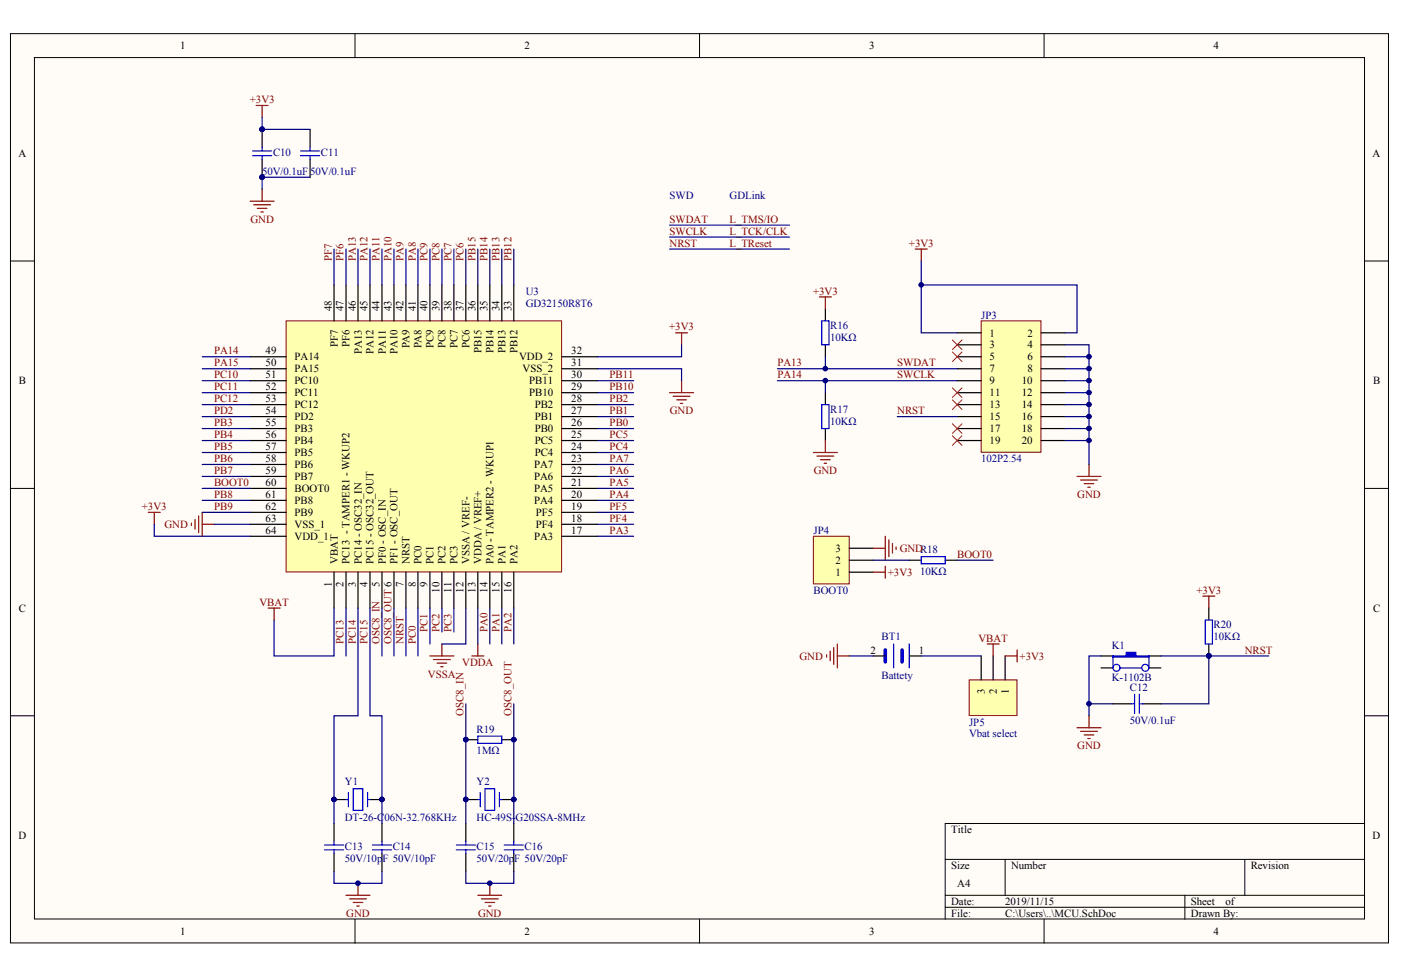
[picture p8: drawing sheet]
<svg xmlns="http://www.w3.org/2000/svg" width="289mm" height="202mm" viewBox="0 0 289 202" stroke-linecap="round" stroke-linejoin="round" font-family="sans-serif">
<defs><g id="words">
<g font-size="2.2">
<text x="37.1" y="10.1">1</text>
<text x="108.2" y="10.1">2</text>
<text x="179.2" y="10.1">3</text>
<text x="250.3" y="10.1">4</text>
<text x="3.8" y="32.4">A</text>
<text x="283.1" y="32.4">A</text>
<text x="68.4" y="64.2" transform="rotate(-90 68.4 64.2)">48</text>
<text x="70.9" y="64.2" transform="rotate(-90 70.9 64.2)">47</text>
<text x="73.4" y="64.2" transform="rotate(-90 73.4 64.2)">46</text>
<text x="75.8" y="64.2" transform="rotate(-90 75.8 64.2)">45</text>
<text x="78.3" y="64.2" transform="rotate(-90 78.3 64.2)">44</text>
<text x="80.8" y="64.2" transform="rotate(-90 80.8 64.2)">43</text>
<text x="83.2" y="64.2" transform="rotate(-90 83.2 64.2)">42</text>
<text x="85.7" y="64.2" transform="rotate(-90 85.7 64.2)">41</text>
<text x="88.2" y="64.2" transform="rotate(-90 88.2 64.2)">40</text>
<text x="90.6" y="64.2" transform="rotate(-90 90.6 64.2)">39</text>
<text x="93.1" y="64.2" transform="rotate(-90 93.1 64.2)">38</text>
<text x="95.6" y="64.2" transform="rotate(-90 95.6 64.2)">37</text>
<text x="98" y="64.2" transform="rotate(-90 98 64.2)">36</text>
<text x="100.5" y="64.2" transform="rotate(-90 100.5 64.2)">35</text>
<text x="103" y="64.2" transform="rotate(-90 103 64.2)">34</text>
<text x="105.5" y="64.2" transform="rotate(-90 105.5 64.2)">33</text>
<text x="69.6" y="71.5" transform="rotate(-90 69.6 71.5)">PF7</text>
<text x="72.1" y="71.5" transform="rotate(-90 72.1 71.5)">PF6</text>
<text x="84.5" y="71.9" transform="rotate(-90 84.5 71.9)">PA9</text>
<text x="87" y="71.9" transform="rotate(-90 87 71.9)">PA8</text>
<text x="89.4" y="71.8" transform="rotate(-90 89.4 71.8)">PC9</text>
<text x="91.9" y="71.8" transform="rotate(-90 91.9 71.8)">PC8</text>
<text x="94.4" y="71.8" transform="rotate(-90 94.4 71.8)">PC7</text>
<text x="96.8" y="71.8" transform="rotate(-90 96.8 71.8)">PC6</text>
<text x="204.1" y="69.4">1</text>
<text x="204.1" y="71.9">3</text>
<text x="211.9" y="69.4">2</text>
<text x="211.9" y="71.9">4</text>
<text x="54.8" y="73.1">49</text>
<text x="54.8" y="75.6">50</text>
<text x="60.7" y="74.3">PA14</text>
<text x="60.7" y="76.8">PA15</text>
<text x="74.6" y="73" transform="rotate(-90 74.6 73)">PA13</text>
<text x="77" y="73" transform="rotate(-90 77 73)">PA12</text>
<text x="79.5" y="73" transform="rotate(-90 79.5 73)">PA11</text>
<text x="82" y="73" transform="rotate(-90 82 73)">PA10</text>
<text x="99.3" y="72.9" transform="rotate(-90 99.3 72.9)">PB15</text>
<text x="101.8" y="72.9" transform="rotate(-90 101.8 72.9)">PB14</text>
<text x="104.2" y="72.9" transform="rotate(-90 104.2 72.9)">PB13</text>
<text x="106.7" y="72.9" transform="rotate(-90 106.7 72.9)">PB12</text>
<text x="107.1" y="74.3">VDD_2</text>
<text x="107.8" y="76.8">VSS_2</text>
<text x="117.8" y="75.6">31</text>
<text x="117.8" y="73.1">32</text>
<text x="204.1" y="74.3">5</text>
<text x="204.1" y="76.8">7</text>
<text x="211.9" y="74.3">6</text>
<text x="211.9" y="76.8">8</text>
<text x="3.9" y="79.3">B</text>
<text x="54.8" y="78.1">51</text>
<text x="54.8" y="80.5">52</text>
<text x="54.8" y="83">53</text>
<text x="60.7" y="79.3">PC10</text>
<text x="60.7" y="81.7">PC11</text>
<text x="109.1" y="81.7">PB10</text>
<text x="109.1" y="79.3">PB11</text>
<text x="117.8" y="83">28</text>
<text x="117.8" y="80.5">29</text>
<text x="117.8" y="78.1">30</text>
<text x="204.1" y="79.3">9</text>
<text x="204.1" y="81.7">11</text>
<text x="210.7" y="79.3">10</text>
<text x="210.7" y="81.7">12</text>
<text x="283.2" y="79.3">B</text>
<text x="54.8" y="85.5">54</text>
<text x="54.8" y="87.9">55</text>
<text x="60.7" y="84.2">PC12</text>
<text x="60.7" y="86.7">PD2</text>
<text x="60.7" y="89.1">PB3</text>
<text x="110.3" y="89.1">PB0</text>
<text x="110.3" y="86.7">PB1</text>
<text x="110.3" y="84.2">PB2</text>
<text x="117.8" y="87.9">26</text>
<text x="117.8" y="85.5">27</text>
<text x="204.1" y="84.2">13</text>
<text x="204.1" y="86.7">15</text>
<text x="204.1" y="89.1">17</text>
<text x="210.7" y="84.2">14</text>
<text x="210.7" y="86.7">16</text>
<text x="210.7" y="89.1">18</text>
<text x="54.8" y="90.4">56</text>
<text x="54.8" y="92.9">57</text>
<text x="54.8" y="95.3">58</text>
<text x="60.7" y="91.6">PB4</text>
<text x="60.7" y="94.1">PB5</text>
<text x="110.3" y="94.1">PC4</text>
<text x="110.3" y="91.6">PC5</text>
<text x="117.8" y="95.3">23</text>
<text x="117.8" y="92.9">24</text>
<text x="117.8" y="90.4">25</text>
<text x="204.1" y="91.6">19</text>
<text x="210.7" y="91.6">20</text>
<text x="54.8" y="97.8">59</text>
<text x="54.8" y="100.3">60</text>
<text x="60.7" y="96.5">PB6</text>
<text x="60.7" y="99">PB7</text>
<text x="60.7" y="101.5">BOOT0</text>
<text x="110.1" y="101.5">PA5</text>
<text x="110.1" y="99">PA6</text>
<text x="110.1" y="96.5">PA7</text>
<text x="117.8" y="100.3">21</text>
<text x="117.8" y="97.8">22</text>
<text x="54.8" y="102.7">61</text>
<text x="54.8" y="105.2">62</text>
<text x="54.8" y="107.7">63</text>
<text x="60.7" y="104">PB8</text>
<text x="60.7" y="106.4">PB9</text>
<text x="110.1" y="104">PA4</text>
<text x="110.5" y="106.4">PF5</text>
<text x="117.8" y="107.7">18</text>
<text x="117.8" y="105.2">19</text>
<text x="117.8" y="102.7">20</text>
<text x="54.8" y="110.1">64</text>
<text x="60.7" y="108.9">VSS_1</text>
<text x="60.7" y="111.4">VDD_1</text>
<text x="110.1" y="111.4">PA3</text>
<text x="110.5" y="108.9">PF4</text>
<text x="117.8" y="110.1">17</text>
<text x="172.3" y="113.9">3</text>
<text x="69.6" y="116.3" transform="rotate(-90 69.6 116.3)">VBAT</text>
<text x="72.1" y="116.3" transform="rotate(-90 72.1 116.3)">PC13 - TAMPER1 - WKUP2</text>
<text x="74.6" y="116.3" transform="rotate(-90 74.6 116.3)">PC14 - OSC32_IN</text>
<text x="77" y="116.3" transform="rotate(-90 77 116.3)">PC15 - OSC32_OUT</text>
<text x="79.5" y="116.3" transform="rotate(-90 79.5 116.3)">PF0 - OSC_IN</text>
<text x="82" y="116.3" transform="rotate(-90 82 116.3)">PF1 - OSC_OUT</text>
<text x="84.5" y="116.3" transform="rotate(-90 84.5 116.3)">NRST</text>
<text x="87" y="116.3" transform="rotate(-90 87 116.3)">PC0</text>
<text x="89.4" y="116.3" transform="rotate(-90 89.4 116.3)">PC1</text>
<text x="91.9" y="116.3" transform="rotate(-90 91.9 116.3)">PC2</text>
<text x="94.4" y="116.3" transform="rotate(-90 94.4 116.3)">PC3</text>
<text x="96.8" y="116.3" transform="rotate(-90 96.8 116.3)">VSSA / VREF-</text>
<text x="99.3" y="116.3" transform="rotate(-90 99.3 116.3)">VDDA / VREF+</text>
<text x="101.8" y="116.3" transform="rotate(-90 101.8 116.3)">PA0 - TAMPER2 - WKUP1</text>
<text x="104.2" y="116.3" transform="rotate(-90 104.2 116.3)">PA1</text>
<text x="106.7" y="116.3" transform="rotate(-90 106.7 116.3)">PA2</text>
<text x="172.3" y="118.8">1</text>
<text x="172.3" y="116.3">2</text>
<text x="68.4" y="121.1" transform="rotate(-90 68.4 121.1)">1</text>
<text x="70.9" y="121.1" transform="rotate(-90 70.9 121.1)">2</text>
<text x="73.4" y="121.1" transform="rotate(-90 73.4 121.1)">3</text>
<text x="75.8" y="121.1" transform="rotate(-90 75.8 121.1)">4</text>
<text x="78.3" y="121.1" transform="rotate(-90 78.3 121.1)">5</text>
<text x="83.2" y="121.1" transform="rotate(-90 83.2 121.1)">7</text>
<text x="85.7" y="121.1" transform="rotate(-90 85.7 121.1)">8</text>
<text x="88.2" y="121.1" transform="rotate(-90 88.2 121.1)">9</text>
<text x="90.6" y="122.2" transform="rotate(-90 90.6 122.2)">10</text>
<text x="93.1" y="122.2" transform="rotate(-90 93.1 122.2)">11</text>
<text x="95.6" y="122.2" transform="rotate(-90 95.6 122.2)">12</text>
<text x="98" y="122.2" transform="rotate(-90 98 122.2)">13</text>
<text x="100.5" y="122.2" transform="rotate(-90 100.5 122.2)">14</text>
<text x="103" y="122.2" transform="rotate(-90 103 122.2)">15</text>
<text x="105.5" y="122.2" transform="rotate(-90 105.5 122.2)">16</text>
<text x="3.9" y="126.2">C</text>
<text x="283.2" y="126.2">C</text>
<text x="179.5" y="134.8">2</text>
<text x="189.5" y="134.8">1</text>
<text x="203.1" y="143.1" transform="rotate(-90 203.1 143.1)">3</text>
<text x="205.6" y="143.1" transform="rotate(-90 205.6 143.1)">2</text>
<text x="208" y="143.1" transform="rotate(-90 208 143.1)">1</text>
<text x="3.8" y="173.1">D</text>
<text x="196.2" y="171.9">Title</text>
<text x="283.1" y="173.1">D</text>
<text x="196.2" y="179.3">Size</text>
<text x="208.5" y="179.3">Number</text>
<text x="257.9" y="179.3">Revision</text>
<text x="197.4" y="183">A4</text>
<text x="196.2" y="186.7">Date:</text>
<text x="196.2" y="189.1">File:</text>
<text x="207.3" y="186.7">2019/11/15</text>
<text x="207.3" y="189.1">C:\Users\..\MCU.SchDoc</text>
<text x="245.6" y="186.7">Sheet</text>
<text x="245.6" y="189.1">Drawn By:</text>
<text x="252.7" y="186.7">of</text>
<text x="37.1" y="192.8">1</text>
<text x="108.2" y="192.8">2</text>
<text x="179.2" y="192.8">3</text>
<text x="250.3" y="192.8">4</text>
</g>
<g font-size="2.2" fill="#800000">
<text x="51.5" y="21.3">+3V3</text>
<text x="51.6" y="45.9">GND</text>
<text x="138.1" y="45.9">SWDAT</text>
<text x="150.4" y="45.9">L_TMS/IO</text>
<text x="68.4" y="53.9" transform="rotate(-90 68.4 53.9)">PF7</text>
<text x="70.9" y="53.9" transform="rotate(-90 70.9 53.9)">PF6</text>
<text x="73.4" y="53.9" transform="rotate(-90 73.4 53.9)">PA13</text>
<text x="75.8" y="53.9" transform="rotate(-90 75.8 53.9)">PA12</text>
<text x="78.3" y="53.9" transform="rotate(-90 78.3 53.9)">PA11</text>
<text x="80.8" y="53.9" transform="rotate(-90 80.8 53.9)">PA10</text>
<text x="83.2" y="53.9" transform="rotate(-90 83.2 53.9)">PA9</text>
<text x="85.7" y="53.9" transform="rotate(-90 85.7 53.9)">PA8</text>
<text x="88.2" y="53.9" transform="rotate(-90 88.2 53.9)">PC9</text>
<text x="90.6" y="53.9" transform="rotate(-90 90.6 53.9)">PC8</text>
<text x="93.1" y="53.9" transform="rotate(-90 93.1 53.9)">PC7</text>
<text x="95.6" y="53.9" transform="rotate(-90 95.6 53.9)">PC6</text>
<text x="98" y="53.9" transform="rotate(-90 98 53.9)">PB15</text>
<text x="100.5" y="53.9" transform="rotate(-90 100.5 53.9)">PB14</text>
<text x="103" y="53.9" transform="rotate(-90 103 53.9)">PB13</text>
<text x="105.5" y="53.9" transform="rotate(-90 105.5 53.9)">PB12</text>
<text x="138.1" y="48.4">SWCLK</text>
<text x="138.1" y="50.9">NRST</text>
<text x="150.4" y="48.4">L_TCK/CLK</text>
<text x="150.4" y="50.9">L_TReset</text>
<text x="187.4" y="50.9">+3V3</text>
<text x="167.7" y="60.8">+3V3</text>
<text x="138" y="68.2">+3V3</text>
<text x="44.2" y="73.1">PA14</text>
<text x="44.2" y="75.6">PA15</text>
<text x="160.3" y="75.6">PA13</text>
<text x="185" y="75.6">SWDAT</text>
<text x="44.2" y="78.1">PC10</text>
<text x="44.2" y="80.5">PC11</text>
<text x="44.2" y="83">PC12</text>
<text x="125.7" y="78.1">PB11</text>
<text x="125.7" y="80.5">PB10</text>
<text x="125.7" y="83">PB2</text>
<text x="160.3" y="78.1">PA14</text>
<text x="185" y="78.1">SWCLK</text>
<text x="44.2" y="85.5">PD2</text>
<text x="44.2" y="87.9">PB3</text>
<text x="125.7" y="85.5">PB1</text>
<text x="125.7" y="87.9">PB0</text>
<text x="138.1" y="85.5">GND</text>
<text x="185" y="85.5">NRST</text>
<text x="44.2" y="95.3">PB6</text>
<text x="44.2" y="90.4">PB4</text>
<text x="44.2" y="92.9">PB5</text>
<text x="125.7" y="90.4">PC5</text>
<text x="125.7" y="92.9">PC4</text>
<text x="125.7" y="95.3">PA7</text>
<text x="44.2" y="100.3">BOOT0</text>
<text x="44.2" y="97.8">PB7</text>
<text x="125.7" y="97.8">PA6</text>
<text x="125.7" y="100.3">PA5</text>
<text x="167.8" y="97.8">GND</text>
<text x="29.3" y="105.2">+3V3</text>
<text x="44.2" y="102.7">PB8</text>
<text x="44.2" y="105.2">PB9</text>
<text x="125.7" y="102.7">PA4</text>
<text x="125.7" y="105.2">PF5</text>
<text x="125.7" y="107.7">PF4</text>
<text x="222.2" y="102.7">GND</text>
<text x="33.9" y="108.9">GND</text>
<text x="125.7" y="110.1">PA3</text>
<text x="185.5" y="113.9">GNDR18</text>
<text x="183.1" y="118.8">+3V3</text>
<text x="197.4" y="115.1">BOOT0</text>
<text x="53.5" y="124.9">VBAT</text>
<text x="246.8" y="122.5">+3V3</text>
<text x="88.2" y="130.4" transform="rotate(-90 88.2 130.4)">PC1</text>
<text x="90.6" y="130.4" transform="rotate(-90 90.6 130.4)">PC2</text>
<text x="93.1" y="130.4" transform="rotate(-90 93.1 130.4)">PC3</text>
<text x="100.5" y="130.4" transform="rotate(-90 100.5 130.4)">PA0</text>
<text x="103" y="130.4" transform="rotate(-90 103 130.4)">PA1</text>
<text x="105.5" y="130.4" transform="rotate(-90 105.5 130.4)">PA2</text>
<text x="70.9" y="132.9" transform="rotate(-90 70.9 132.9)">PC13</text>
<text x="73.4" y="132.9" transform="rotate(-90 73.4 132.9)">PC14</text>
<text x="75.8" y="132.9" transform="rotate(-90 75.8 132.9)">PC15</text>
<text x="78.3" y="132.9" transform="rotate(-90 78.3 132.9)">OSC8_IN</text>
<text x="80.8" y="132.9" transform="rotate(-90 80.8 132.9)">OSC8_OUT 6</text>
<text x="83.2" y="132.9" transform="rotate(-90 83.2 132.9)">NRST</text>
<text x="85.7" y="132.9" transform="rotate(-90 85.7 132.9)">PC0</text>
<text x="95.3" y="137.3">VDDA</text>
<text x="164.9" y="136.1">GND</text>
<text x="201.8" y="132.3">VBAT</text>
<text x="210.3" y="136.1">+3V3</text>
<text x="256.7" y="134.8">NRST</text>
<text x="88.3" y="139.7">VSSA</text>
<text x="95.6" y="147.7" transform="rotate(-90 95.6 147.7)">OSC8_IN</text>
<text x="105.5" y="147.7" transform="rotate(-90 105.5 147.7)">OSC8_OUT</text>
<text x="222.2" y="154.6">GND</text>
<text x="71.4" y="189.1">GND</text>
<text x="98.6" y="189.1">GND</text>
</g>
<g font-size="2.2" fill="#000080">
<text x="56.3" y="32.1">C10</text>
<text x="66.2" y="32.1">C11</text>
<text x="54.1" y="36.1">50V/0.1uF</text>
<text x="64" y="36.1">50V/0.1uF</text>
<text x="138.1" y="41">SWD</text>
<text x="150.4" y="41">GDLink</text>
<text x="108.4" y="60.8">U3</text>
<text x="108.4" y="63.2">GD32150R8T6</text>
<text x="202.3" y="65.7">JP3</text>
<text x="171.2" y="67.9">R16</text>
<text x="171.2" y="70.4">10KΩ</text>
<text x="171.2" y="85.2">R17</text>
<text x="171.2" y="87.7">10KΩ</text>
<text x="202.3" y="95.3">10¡Á2P2.54</text>
<text x="167.8" y="110.1">JP4</text>
<text x="189.7" y="118.5">10KΩ</text>
<text x="167.8" y="122.5">BOOT0</text>
<text x="250.3" y="129.6">R20</text>
<text x="181.8" y="132.1">BT1</text>
<text x="229.3" y="133.8">K1</text>
<text x="250.3" y="132.1">10KΩ</text>
<text x="181.8" y="140">Battety</text>
<text x="229.3" y="140.5">K-1102B</text>
<text x="233" y="142.5">C12</text>
<text x="199.8" y="149.7">JP5</text>
<text x="233" y="149.4">50V/0.1uF</text>
<text x="98.3" y="151.1">R19</text>
<text x="98.3" y="155.6">1MΩ</text>
<text x="199.8" y="152.1">Vbat select</text>
<text x="71.1" y="162">Y1</text>
<text x="98.3" y="162">Y2</text>
<text x="71.1" y="169.4">DT-26-C06N-32.768KHz</text>
<text x="98.3" y="169.4">HC-49S-G20SSA-8MHz</text>
<text x="71.1" y="175.3">C13</text>
<text x="71.1" y="177.8">50V/10pF 50V/10pF</text>
<text x="81" y="175.3">C14</text>
<text x="98.3" y="175.3">C15</text>
<text x="98.3" y="177.8">50V/20pF 50V/20pF</text>
<text x="108.2" y="175.3">C16</text>
</g>
</g></defs>
<g fill="#fffcf8" stroke="#000" stroke-width=".21">
<path d="M2.2 6.9h284.1v187.6h-284.1z"/>
<path d="M7.1 11.9h274.3v177.7h-274.3z"/>
</g>
<g fill="none" stroke="#000" stroke-width=".21">
<path d="M73.2 6.9v5M144.3 6.9v5M215.3 6.9v5M2.2 53.8h4.9M281.4 53.8h5M2.2 100.7h4.9M281.4 100.7h5M2.2 147.6h4.9M281.4 147.6h5M194.9 177.3h86.5M207.3 177.3v7.4M256.7 177.3v7.4"/>
<path d="M281.4 169.9h-86.5v19.7M73.2 189.6v4.9M144.3 189.6v4.9M194.9 184.7h86.5M194.9 187.1h86.5M215.3 189.6v4.9M244.4 184.7v4.9"/>
</g>
<path d="M59 66.2h56.8v51.8h-56.8z" fill="#ffffb0" stroke="#800000" stroke-width=".21"/>
<g fill="none" stroke="#000" stroke-width=".25">
<path d="M68.9 58.8v7.4M71.4 58.8v7.4M73.8 58.8v7.4M76.3 58.8v7.4M78.8 58.8v7.4M81.2 58.8v7.4M83.7 58.8v7.4M86.2 58.8v7.4M88.7 58.8v7.4M91.1 58.8v7.4M93.6 58.8v7.4M96.1 58.8v7.4"/>
<path d="M98.5 58.8v7.4M101 58.8v7.4M103.5 58.8v7.4M106 58.8v7.4M51.6 78.5h7.4M51.6 76.1h7.4M51.6 73.6h7.4M115.8 78.5h7.5M115.8 76.1h7.5M115.8 73.6h7.5M51.6 98.3h7.4M51.6 95.8h7.4"/>
<path d="M51.6 93.3h7.4M51.6 90.9h7.4M51.6 88.4h7.4M51.6 85.9h7.4M51.6 83.5h7.4M51.6 81h7.4M115.8 98.3h7.5M115.8 95.8h7.5M115.8 93.3h7.5M115.8 90.9h7.5M115.8 88.4h7.5M115.8 85.9h7.5"/>
<path d="M115.8 83.5h7.5M115.8 81h7.5M51.6 110.6h7.4M51.6 108.1h7.4M51.6 105.7h7.4M51.6 103.2h7.4M51.6 100.7h7.4M68.9 118v7.4M71.4 118v7.4M73.8 118v7.4M76.3 118v7.4M78.8 118v7.4"/>
<path d="M81.2 118v7.4M83.7 118v7.4M86.2 118v7.4M88.7 118v7.4M91.1 118v7.4M93.6 118v7.4M96.1 118v7.4M98.5 118v7.4M101 118v7.4M103.5 118v7.4M106 118v7.4M115.8 110.6h7.5"/>
<path d="M115.8 108.1h7.5M115.8 105.7h7.5M115.8 103.2h7.5M115.8 100.7h7.5"/>
</g>
<path d="M199.9 140.2h9.8v7.4h-9.8z" fill="#ffffb0" stroke="#800000" stroke-width=".21"/>
<g fill="none" stroke="#000" stroke-width=".25">
<path d="M187.5 115.6h2.5M194.9 115.6h2.5M180.1 135.3h2.5M187.5 135.3h2.5M202.3 135.3v4.9M204.8 135.3v4.9M207.3 135.3v4.9M227.1 135.3h2.4M227.1 137.8h2.4M236.9 135.3h2.5M236.9 137.8h2.5M249.3 125.4v2.5"/>
<path d="M249.3 132.8v2.5M96.1 152.6h2.4M103.5 152.6h2.5M229.5 145.2h3.7M235.7 145.2h3.7M68.9 169.9v3.7M68.9 176v3.7M68.9 164.9h2.5M76.3 164.9h2.5M78.8 169.9v3.7M78.8 176v3.7M96.1 164.9h2.4"/>
<path d="M96.1 169.9v3.7M96.1 176v3.7M103.5 164.9h2.5M106 169.9v3.7M106 176v3.7"/>
</g>
<g fill="none" stroke="#800000" stroke-width=".25">
<path d="M55.3 125.4h2.5M56.5 125.4v2.5M170.5 135.1v.4M171.2 134.3v2M171.9 133.6v3.4M172.7 132.8v5M172.7 135.3h2.5M203.6 132.8h2.4M204.8 132.8v2.5M207.3 135.3h2.5M209.8 134.1v2.4M248.1 123h2.4"/>
<path d="M249.3 123v2.4M222.1 150.1h5M222.9 150.9h3.4M223.6 151.6h2M224.3 152.3h.5M224.6 147.6v2.5M71.4 184.7h4.9M72.1 185.4h3.5M72.8 186.2h2M73.6 186.9h.5M73.8 182.2v2.5M98.5 184.7h5"/>
<path d="M99.3 185.4h3.4M100 186.2h2M100.8 186.9h.5M101 182.2v2.5"/>
</g>
<g fill="none" stroke="#00f" stroke-width=".25">
<path d="M190 114.8h4.9v1.5h-4.9zM184.3 132.8v5M187.5 132.8v5M229.5 135.3v2.5M231 137.8h4.5M236.9 135.3v2.5M248.6 127.9h1.4v4.9h-1.4zM98.5 151.8h5v1.5h-5zM233.2 145.2h.8M234 143.2v4M235 145.2h.7M235 143.2v4"/>
<path d="M66.9 175.3h4M66.9 174.3h4M68.9 173.6v.7M68.9 175.3v.7M71.4 164.9h.5M71.9 163.4v3M72.8 162.7h2v4.4h-2zM75.8 163.4v3M75.8 164.9h.5M76.8 175.3h3.9M76.8 174.3h3.9M78.8 173.6v.7"/>
<path d="M78.8 175.3v.7M94.1 175.3h3.9M94.1 174.3h3.9M96.1 173.6v.7M96.1 175.3v.7M98.5 164.9h.5M99 163.4v3M100 162.7h2v4.4h-2zM103 164.9h.5M103 163.4v3M104 175.3h3.9M104 174.3h3.9"/>
<path d="M106 173.6v.7M106 175.3v.7"/>
<circle cx="230.3" cy="137.7" r=".72"/>
<circle cx="236.2" cy="137.7" r=".72"/>
</g>
<path d="M182.6 134.1v2.4M186 134.1v2.4" fill="none" stroke="#00f" stroke-width=".74"/>
<g fill="none" stroke="#000080" stroke-width=".25">
<path d="M68.9 125.4v9.9h-12.4v-7.4M73.8 125.4v22.2h-4.9v22.3M76.3 125.4v22.2h2.5v22.3M78.8 125.4v9.9M81.2 125.4v9.9M83.7 125.4v9.9M175.2 135.3h4.9M190 135.3h12.3M227.1 135.3h-2.5v12.3M239.4 135.3h22.3M249.3 135.3v9.9h-9.9M96.1 145.2v24.7"/>
<path d="M106 145.2v24.7M224.6 145.2h4.9M68.9 179.7v2.5h9.9v-2.5M96.1 179.7v2.5h9.9v-2.5"/>
</g>
<g fill="#000080" stroke="#000080" stroke-width=".21">
<circle cx="73.8" cy="182.2" r=".48"/>
<circle cx="68.9" cy="164.9" r=".48"/>
<circle cx="78.8" cy="164.9" r=".48"/>
<circle cx="106" cy="164.9" r=".48"/>
<circle cx="96.1" cy="164.9" r=".48"/>
<circle cx="106" cy="152.6" r=".48"/>
<circle cx="96.1" cy="152.6" r=".48"/>
<circle cx="101" cy="182.2" r=".48"/>
<circle cx="224.6" cy="145.2" r=".48"/>
<circle cx="249.3" cy="135.3" r=".48"/>
</g>
<path d="M229.5 135.3h2.7v-.7h2v.7h2.7v.2h-7.4z" fill-rule="evenodd" fill="#00f" stroke="#00f" stroke-width=".25"/>
<path d="M167.7 110.6h7.4v9.8h-7.4z" fill="#ffffb0" stroke="#800000" stroke-width=".21"/>
<path d="M54.1 26.7v3.7M54.1 32.9v3.7M63.9 26.7v3.7M63.9 32.9v3.7M175.2 118h4.9M175.2 115.6h4.9M175.2 113.1h4.9" fill="none" stroke="#000" stroke-width=".25"/>
<g fill="none" stroke="#800000" stroke-width=".25">
<path d="M52.8 21.8h2.5M54.1 21.8v2.4M54.1 39v2.5M51.6 41.5h4.9M52.3 42.2h3.5M53.1 43h1.9M53.8 43.7h.5M139.3 68.7h2.5M140.6 68.7v2.4M140.6 78.5v2.5M138.1 81h4.9M138.8 81.7h3.5"/>
<path d="M139.6 82.5h1.9M140.3 83.2h.5M30.6 105.7h2.5M31.8 105.7v2.4M39.5 107.9v.5M40.2 107.2v1.9M41 106.4v3.5M41.7 105.7v4.9M41.7 108.1h2.5M180.1 113.1h2.5M180.1 118h2.5M182.6 110.6v5"/>
<path d="M182.6 116.8v2.5M183.3 111.4v3.4M184.1 112.1v2M184.8 112.8v.5M88.7 135.3h4.9M89.4 136h3.5M90.1 136.8h2M90.9 137.5h.5M91.1 132.8v2.5M97.3 135.3h2.5M98.5 132.8v2.5"/>
</g>
<g fill="none" stroke="#000080" stroke-width=".25">
<path d="M68.9 51.4v7.4M71.4 51.4v7.4M73.8 51.4v7.4M76.3 51.4v7.4M78.8 51.4v7.4M81.2 51.4v7.4M83.7 51.4v7.4M86.2 51.4v7.4M88.7 51.4v7.4M91.1 51.4v7.4M93.6 51.4v7.4M96.1 51.4v7.4"/>
<path d="M98.5 51.4v7.4M101 51.4v7.4M103.5 51.4v7.4M106 51.4v7.4M41.7 73.6h9.9M41.7 76.1h9.9M41.7 78.5h9.9M123.3 76.1h17.3v2.4M123.3 78.5h7.4M140.6 71.1v2.5h-17.3M41.7 98.3h9.9M41.7 95.8h9.9"/>
<path d="M41.7 81h9.9M41.7 83.5h9.9M41.7 85.9h9.9M41.7 88.4h9.9M41.7 90.9h9.9M41.7 93.3h9.9M123.3 98.3h7.4M123.3 95.8h7.4M123.3 81h7.4M123.3 83.5h7.4M123.3 85.9h7.4M123.3 88.4h7.4"/>
<path d="M123.3 90.9h7.4M123.3 93.3h7.4M31.8 108.1v2.5h19.8M41.7 100.7h9.9M41.7 103.2h9.9M41.7 105.7h9.9M44.2 108.1h7.4M123.3 100.7h7.4M123.3 108.1h7.4M123.3 103.2h7.4M123.3 105.7h7.4M123.3 110.6h7.4"/>
<path d="M180.1 115.6h7.4M197.4 115.6h7.4M71.4 125.4v9.9M86.2 125.4v9.9M88.7 125.4v7.4M91.1 125.4v5M93.6 125.4v5M96.1 125.4v7.4h-5M98.5 125.4v7.4M101 125.4v7.4M103.5 125.4v7.4M106 125.4v7.4"/>
</g>
<g fill="#000080" stroke="#000080" stroke-width=".21">
<circle cx="54.1" cy="36.5" r=".48"/>
<circle cx="54.1" cy="26.7" r=".48"/>
</g>
<path d="M52.1 31.1h3.9M52.1 32.1h3.9M54.1 30.4v.7M54.1 32.1v.8M62 31.1h3.9M62 32.1h3.9M63.9 30.4v.7M63.9 32.1v.8" fill="none" stroke="#00f" stroke-width=".25"/>
<path d="M202.3 66.2h12.4v27.1h-12.4z" fill="#ffffb0" stroke="#800000" stroke-width=".21"/>
<g fill="none" stroke="#000" stroke-width=".25">
<path d="M170.2 63.7v2.5M170.2 71.1v2.5M197.4 68.7h4.9M197.4 71.1h4.9M197.4 73.6h4.9M197.4 76.1h4.9M197.4 78.5h4.9M214.7 68.7h4.9M214.7 71.1h4.9M214.7 73.6h4.9M214.7 76.1h4.9M214.7 78.5h4.9"/>
<path d="M170.2 81v2.5M170.2 88.4v2.5M197.4 81h4.9M197.4 83.5h4.9M197.4 85.9h4.9M197.4 88.4h4.9M197.4 90.9h4.9M214.7 81h4.9M214.7 83.5h4.9M214.7 85.9h4.9M214.7 88.4h4.9M214.7 90.9h4.9"/>
</g>
<g fill="none" stroke="#800000" stroke-width=".25">
<path d="M188.7 51.4h2.5M190 51.4v2.4M169 61.2h2.4M170.2 61.2v2.5M167.7 93.3h5M168.5 94.1h3.4M169.2 94.8h2M170 95.6h.5M170.2 90.9v2.4M222.1 98.3h5M222.9 99h3.4M223.6 99.8h2"/>
<path d="M224.6 95.8v2.5M224.3 100.5h.5"/>
</g>
<g fill="none" stroke="#000080" stroke-width=".25">
<path d="M54.1 24.2v2.5h9.8M63.9 36.6h-9.8v2.4M138.1 51.4h24.7M138.1 46.4h24.7M138.1 48.9h24.7M190 53.8v14.9h7.4M190 58.8h32.1v9.9h-2.5M160.3 78.5h37.1M160.3 76.1h37.1M170.2 73.6v2.5M170.2 78.5v2.5M219.6 71.1h5v24.7"/>
<path d="M219.6 78.5h5M219.6 76.1h5M219.6 73.6h5M185 85.9h12.4M219.6 85.9h5M219.6 90.9h5M219.6 88.4h5M219.6 83.5h5M219.6 81h5"/>
</g>
<g fill="#000080" stroke="#000080" stroke-width=".21">
<circle cx="190" cy="58.8" r=".48"/>
<circle cx="224.6" cy="90.8" r=".48"/>
<circle cx="224.6" cy="88.4" r=".48"/>
<circle cx="224.6" cy="85.9" r=".48"/>
<circle cx="224.6" cy="83.4" r=".48"/>
<circle cx="224.6" cy="81" r=".48"/>
<circle cx="224.6" cy="78.5" r=".48"/>
<circle cx="224.6" cy="76" r=".48"/>
<circle cx="224.6" cy="73.6" r=".48"/>
<circle cx="170.2" cy="76" r=".48"/>
<circle cx="170.2" cy="78.5" r=".48"/>
<circle cx="54.1" cy="36.5" r=".48"/>
<circle cx="54.1" cy="26.7" r=".48"/>
</g>
<path d="M196.4 70.1l2 2M196.4 72.6l2 2M198.4 70.1l-2 2M198.4 72.6l-2 2M196.4 80l2 2M196.4 82.5l2 2M196.4 87.4l2 2M196.4 89.9l2 2M198.4 80l-2 2M198.4 82.5l-2 2M198.4 87.4l-2 2M198.4 89.9l-2 2" fill="none" stroke="#f00" stroke-width=".21"/>
<path d="M169.5 66.2h1.5v4.9h-1.5zM169.5 83.5h1.5v4.9h-1.5z" fill="none" stroke="#00f" stroke-width=".25"/>
<use href="#words"/>
</svg>
